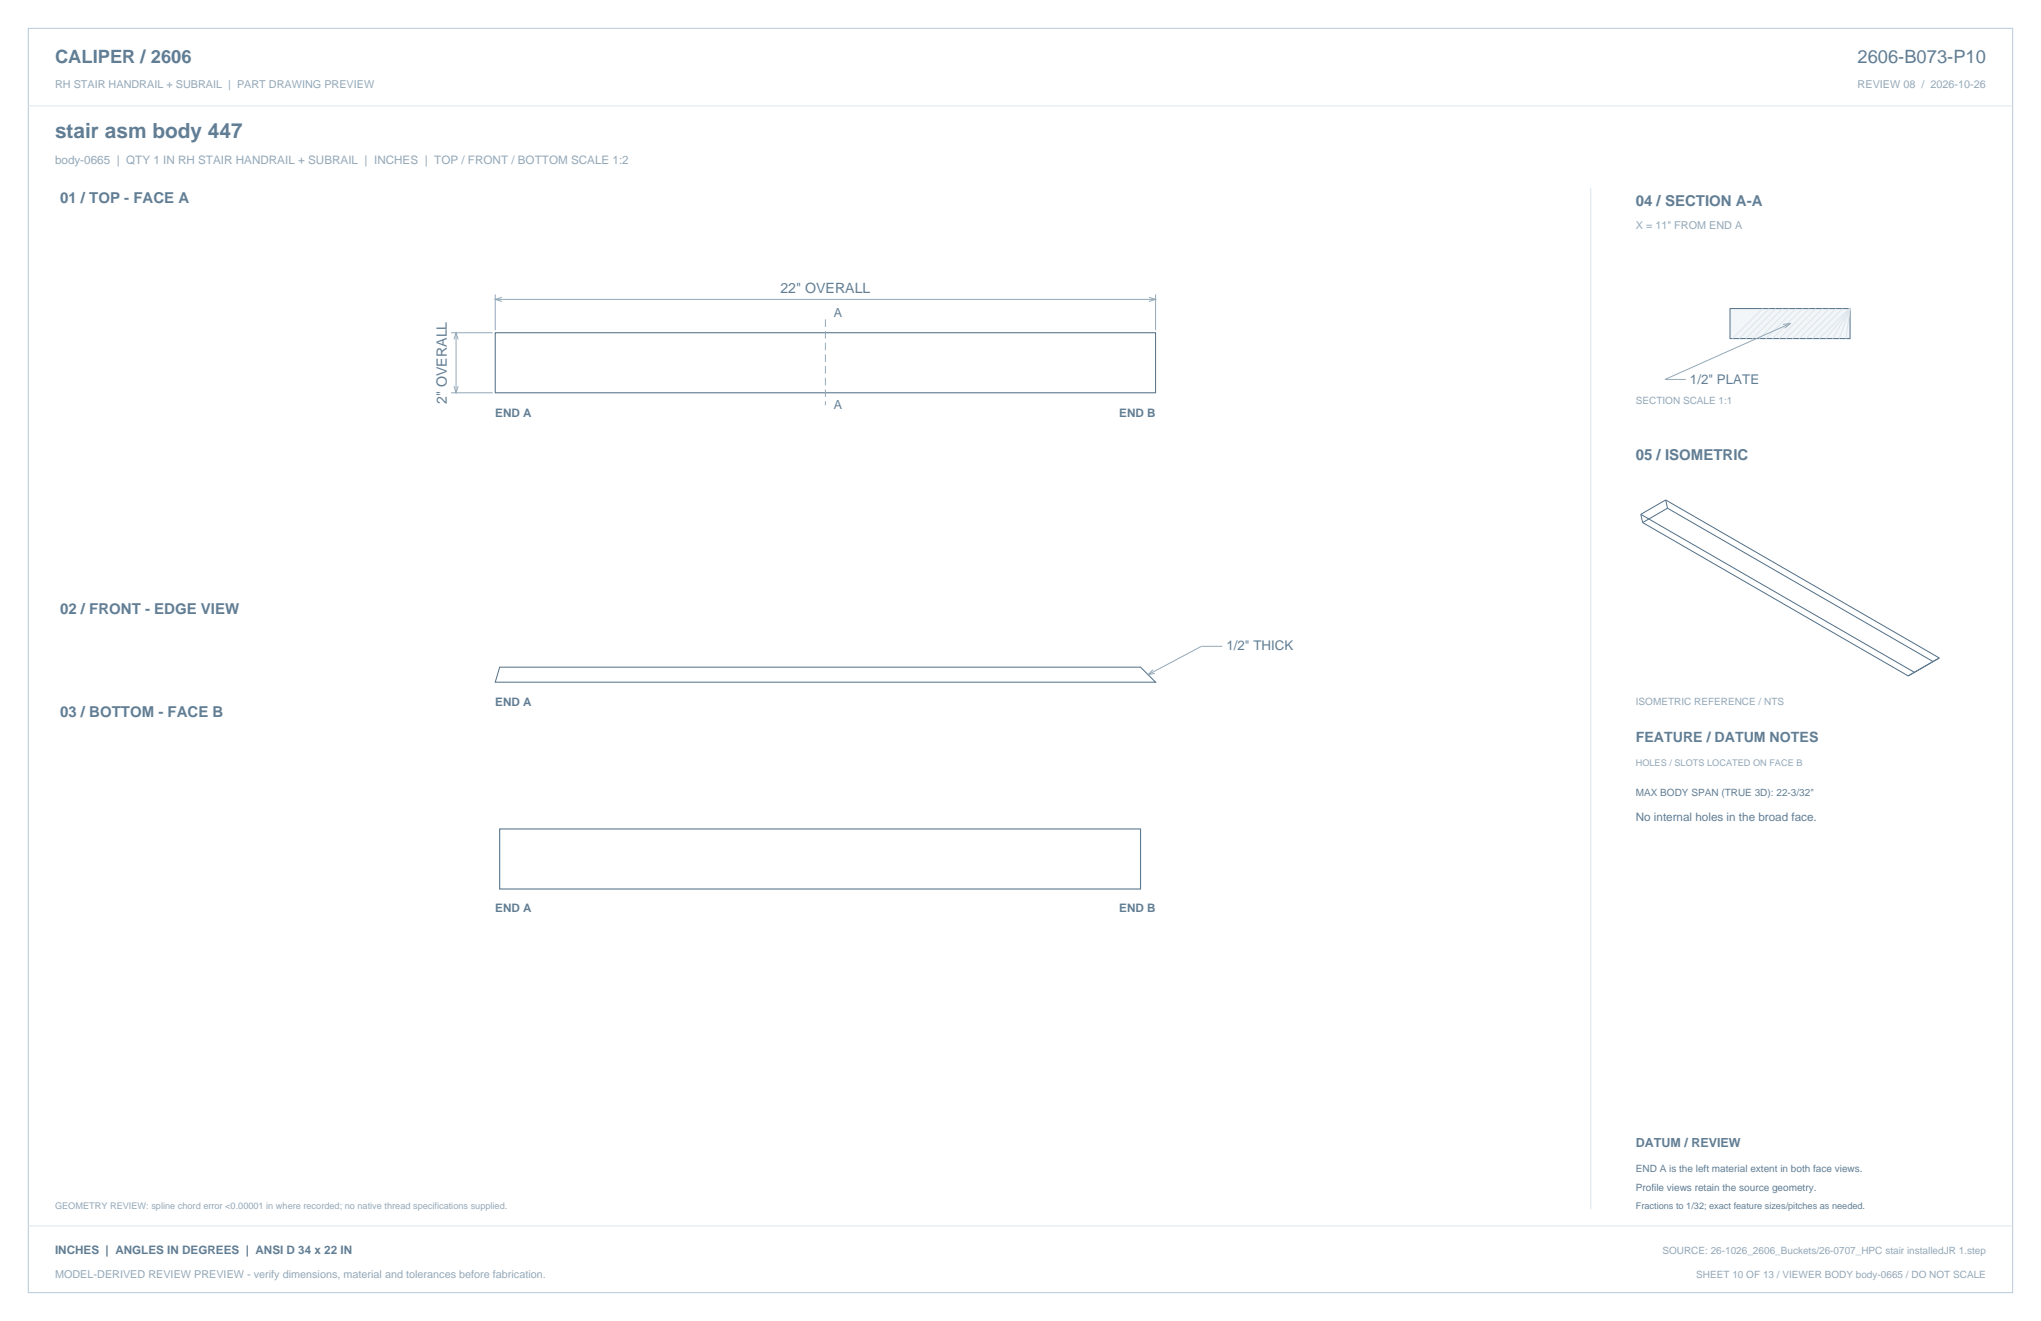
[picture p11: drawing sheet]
<svg xmlns="http://www.w3.org/2000/svg" width="864mm" height="559mm" viewBox="0 0 864 559" stroke-linecap="round" stroke-linejoin="round" font-family="sans-serif">
<defs><g id="words">
<text font-size="8.8" fill="#617e94" x="23.3" y="58.2">stair asm body 447</text>
<g font-size="7.8" fill="#617e94">
<text x="23.3" y="26.8">CALIPER / 2606</text>
<text x="786" y="26.8">2606-B073-P10</text>
</g>
<g font-size="6.3" fill="#617e94">
<text x="25.4" y="86.1">01 / TOP - FACE A</text>
<text x="692.1" y="87.1">04 / SECTION A-A</text>
<text x="692.1" y="194.4">05 / ISOMETRIC</text>
<text x="25.4" y="259.6">02 / FRONT - EDGE VIEW</text>
<text x="25.4" y="303.4">03 / BOTTOM - FACE B</text>
</g>
<g font-size="6" fill="#617e94">
<text x="330.2" y="123.8">22&quot; OVERALL</text>
<text x="189.1" y="170.9" transform="rotate(-90 189.1 170.9)">2&quot; OVERALL</text>
<text x="692.1" y="314">FEATURE / DATUM NOTES</text>
</g>
<g font-size="5.6" fill="#617e94">
<text x="715.1" y="162.3">1/2&quot; PLATE</text>
<text x="518.9" y="275.2">1/2&quot; THICK</text>
</g>
<g font-size="5.3" fill="#617e94">
<text x="352.8" y="134.1">A</text>
<text x="352.8" y="173.2">A</text>
<text x="692.1" y="485.1">DATUM / REVIEW</text>
</g>
<text font-size="4.9" fill="#93a8b9" x="23.3" y="69.5">body-0665 | QTY 1 IN RH STAIR HANDRAIL + SUBRAIL | INCHES | TOP / FRONT / BOTTOM SCALE 1:2</text>
<g font-size="4.9" fill="#617e94">
<text x="209.5" y="176.4">END A</text>
<text x="473.6" y="176.4">END B</text>
<text x="209.5" y="298.4">END A</text>
<text x="692.1" y="347.5">No internal holes in the broad face.</text>
<text x="209.5" y="385.9">END A</text>
<text x="473.6" y="385.9">END B</text>
<text x="23.3" y="530.6">INCHES | ANGLES IN DEGREES | ANSI D 34 x 22 IN</text>
</g>
<g font-size="4.6" fill="#93a8b9">
<text x="23.3" y="37">RH STAIR HANDRAIL + SUBRAIL | PART DRAWING PREVIEW</text>
<text x="786" y="37">REVIEW 08 / 2026-10-26</text>
<text x="692.1" y="97">X = 11&quot; FROM END A</text>
<text x="23.3" y="540.5">MODEL-DERIVED REVIEW PREVIEW - verify dimensions, material and tolerances before fabrication.</text>
</g>
<g font-size="4.2" fill="#93a8b9">
<text x="692.1" y="171.1">SECTION SCALE 1:1</text>
<text x="692.1" y="298.1">ISOMETRIC REFERENCE / NTS</text>
<text x="703.4" y="530.6">SOURCE: 26-1026_2606_Buckets/26-0707_HPC stair installedJR 1.step</text>
<text x="717.7" y="540.5">SHEET 10 OF 13 / VIEWER BODY body-0665 / DO NOT SCALE</text>
</g>
<g font-size="4.2" fill="#617e94">
<text x="692.1" y="336.9">MAX BODY SPAN (TRUE 3D): 22-3/32&quot;</text>
<text x="692.1" y="495.7">END A is the left material extent in both face views.</text>
<text x="692.1" y="503.8">Profile views retain the source geometry.</text>
</g>
<g font-size="3.9" fill="#93a8b9">
<text x="692.1" y="323.8">HOLES / SLOTS LOCATED ON FACE B</text>
<text x="23.3" y="511.5">GEOMETRY REVIEW: spline chord error &lt;0.00001 in where recorded; no native thread specifications supplied.</text>
</g>
<text font-size="3.9" fill="#617e94" x="692.1" y="511.5">Fractions to 1/32; exact feature sizes/pitches as needed.</text>
</g></defs>
<path d="M12 12h839.6v534.8h-839.6z" fill="none" stroke="#b8cad8" stroke-width=".42"/>
<path d="M12 44.8h839.6M673.1 79.4v432.1" fill="none" stroke="#dbe5ed" stroke-width=".42"/>
<path d="M209.5 140.8h279.4v25.4h-279.4zM211.4 350.7h271.2v25.4h-271.2z" fill="none" stroke="#536f85" stroke-width=".44"/>
<path d="M209.5 124.5v15.2M209.5 126.6h279.4M212.4 125.8l-2.9 .8 2.9 .9M486.1 125.8l2.8 .8-2.8 .9M488.9 124.5v15.2M190.9 140.8h17.6M192.1 143.6l.9-2.8 .9 2.8M193 140.8v25.4M190.9 166.2h17.6M192.1 163.3l.9 2.9 .9-2.9M517.2 273.4h-8.8l-22.6 12M487.9 283.3l-2.1 2.1 2.9-.5" fill="none" stroke="#93a8b9" stroke-width=".42"/>
<path d="M349.2 135.1v36.3" fill="none" stroke="#93a8b9" stroke-width=".42" stroke-dasharray="3.2 1.8" stroke-linecap="butt"/>
<path d="M211.4 282.2h271.2l6.3 6.4h-279.4z" fill="none" stroke="#536f85" stroke-width=".42"/>
<path d="M732 130.5h50.8v12.7h-50.8z" fill-rule="evenodd" fill="#f2f6f9" stroke="#536f85" stroke-width=".42"/>
<g fill="none" stroke="#dbe5ed" stroke-width=".42">
<path d="M745.8 130.5l-12.7 12.7M748.6 130.5l-12.7 12.7M751.4 130.5l-12.7 12.7M754.2 130.5l-12.7 12.7M757.1 130.5l-12.7 12.7M759.9 130.5l-12.7 12.7M762.7 130.5l-12.7 12.7M765.5 130.5l-12.7 12.7M768.3 130.5l-12.7 12.7M771.2 130.5l-12.7 12.7M774 130.5l-12.7 12.7M776.8 130.5l-12.7 12.7"/>
<path d="M779.6 130.5l-12.7 12.7M782.5 130.5l-12.7 12.7M782.8 130.5l-10.2 12.7M782.8 130.5l-7.4 12.7M782.8 130.5l-4.6 12.7M782.8 130.5l-1.8 12.7M12 518.6h839.6"/>
</g>
<path d="M754.5 137.2l2.9-.3-2.2 1.9M757.4 136.9l-52.9 23.6h8.8" fill="none" stroke="#93a8b9" stroke-width=".42"/>
<path d="M694.3 217.6l115.7 66.8-2.6 1.5M694.3 217.6l.7 3.5M704.8 211.5l.8 3.5M704.8 211.5l115.8 66.8-13.2 7.6M704.8 211.5l-10.5 6.1M705.6 215l-10.6 6.1M705.6 215l112.3 64.9M695 221.1l112.4 64.8" fill="none" stroke="#536f85" stroke-width=".42"/>
<use href="#words"/>
</svg>
